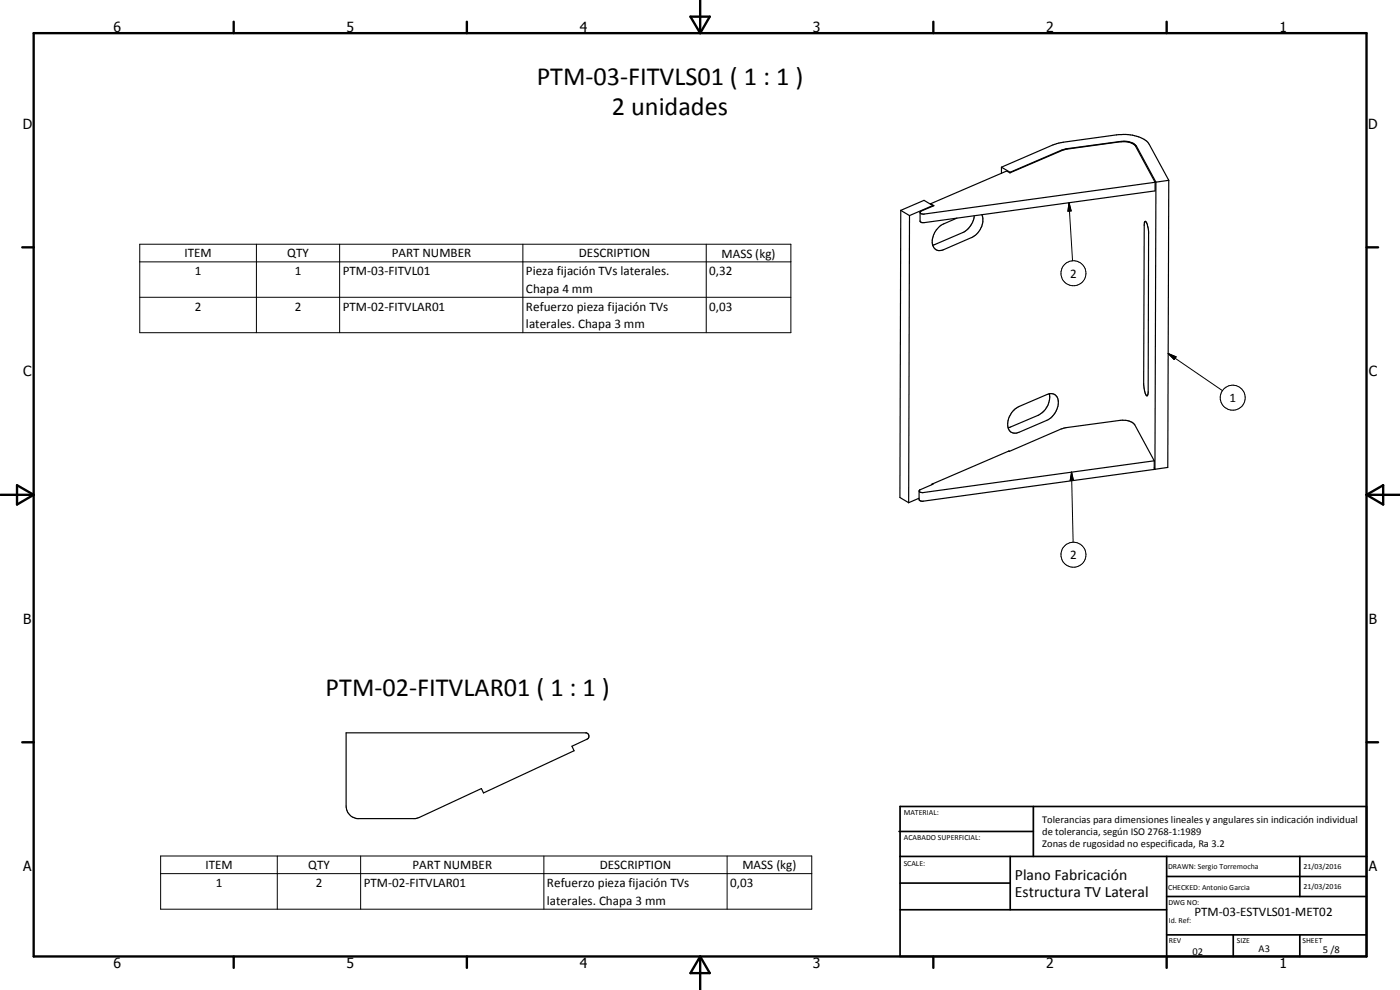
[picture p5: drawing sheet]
<svg xmlns="http://www.w3.org/2000/svg" width="420mm" height="297mm" viewBox="0 0 420 297" stroke-linecap="round" stroke-linejoin="round" font-family="sans-serif">
<defs><g id="words">
<g font-size="7.9">
<text x="161.1" y="25.4">PTM-03-FITVLS01 ( 1 : 1 )</text>
<text x="183.6" y="34.4">2 unidades</text>
<text x="97.7" y="208.8">PTM-02-FITVLAR01 ( 1 : 1 )</text>
</g>
<g font-size="4.7">
<text x="304.6" y="263.9">Plano Fabricación</text>
<text x="304.6" y="269.3">Estructura TV Lateral</text>
</g>
<g font-size="4.2">
<text x="34" y="9.6">6</text>
<text x="104" y="9.6">5</text>
<text x="174" y="9.6">4</text>
<text x="244" y="9.6">3</text>
<text x="314" y="9.6">2</text>
<text x="384" y="9.6">1</text>
<text x="6.8" y="38.7">D</text>
<text x="410.6" y="38.7">D</text>
<text x="7" y="112.9">C</text>
<text x="410.8" y="112.9">C</text>
<text x="7" y="187.1">B</text>
<text x="410.8" y="187.1">B</text>
<text x="7" y="261.4">A</text>
<text x="410.8" y="261.4">A</text>
<text x="34" y="290.4">6</text>
<text x="104" y="290.4">5</text>
<text x="174" y="290.4">4</text>
<text x="244" y="290.4">3</text>
<text x="314" y="290.4">2</text>
<text x="384" y="290.4">1</text>
</g>
<g font-size="3.9">
<text x="55.4" y="77.2">ITEM</text>
<text x="86.2" y="77.2">QTY</text>
<text x="117.5" y="77.2">PART NUMBER</text>
<text x="173.7" y="77.2">DESCRIPTION</text>
<text x="216.5" y="77.3">MASS (kg)</text>
<text x="58.5" y="82.5">1</text>
<text x="88.5" y="82.5">1</text>
<text x="102.9" y="82.5">PTM-03-FITVL01</text>
<text x="157.8" y="82.6">Pieza fijación TVs laterales.</text>
<text x="212.8" y="82.5">0,32</text>
<text x="321.2" y="83.3">2</text>
<text x="157.8" y="87.9">Chapa 4 mm</text>
<text x="58.5" y="93.2">2</text>
<text x="88.5" y="93.2">2</text>
<text x="102.9" y="93.2">PTM-02-FITVLAR01</text>
<text x="157.8" y="93.3">Refuerzo pieza fijación TVs</text>
<text x="212.8" y="93.2">0,03</text>
<text x="157.8" y="98.6">laterales. Chapa 3 mm</text>
<text x="369" y="120.6">1</text>
<text x="321.2" y="167.7">2</text>
<text x="61.7" y="260.8">ITEM</text>
<text x="92.5" y="260.8">QTY</text>
<text x="123.8" y="260.8">PART NUMBER</text>
<text x="180" y="260.8">DESCRIPTION</text>
<text x="222.8" y="260.9">MASS (kg)</text>
<text x="64.8" y="266.1">1</text>
<text x="94.8" y="266.1">2</text>
<text x="109.2" y="266.1">PTM-02-FITVLAR01</text>
<text x="164.2" y="266.2">Refuerzo pieza fijación TVs</text>
<text x="219.1" y="266.1">0,03</text>
<text x="164.2" y="271.5">laterales. Chapa 3 mm</text>
<text x="358.5" y="275">PTM-03-ESTVLS01-MET02</text>
</g>
<g font-size="3.1">
<text x="312.7" y="246.8">Tolerancias para dimensiones lineales y angulares sin indicación individual</text>
<text x="312.7" y="250.4">de tolerancia, según ISO 2768-1:1989</text>
<text x="312.7" y="254">Zonas de rugosidad no especificada, Ra 3.2</text>
<text x="357.9" y="286.4">02</text>
<text x="377.7" y="285.6">A3</text>
<text x="397" y="285.9">5 /8</text>
</g>
<g font-size="2.4">
<text x="271.2" y="244.4">MATERIAL:</text>
<text x="271.3" y="252">ACABADO SUPERFICIAL:</text>
<text x="271.2" y="259.7">SCALE:</text>
<text x="350.6" y="260.8">DRAWN: Sergio Torremocha</text>
<text x="391.2" y="260.6">21/03/2016</text>
<text x="350.6" y="267">CHECKED: Antonio Garcia</text>
<text x="391.2" y="266.7">21/03/2016</text>
<text x="350.6" y="271.4">DWG NO:</text>
<text x="350.8" y="276.9">Id. Ref:</text>
<text x="350.8" y="282.8">REV</text>
<text x="371.2" y="282.9">SIZE</text>
<text x="390.9" y="282.9">SHEET</text>
</g>
</g></defs>
<g fill="none" stroke="#000" stroke-width=".35">
<path d="M300.6 50.2v1.8M300.6 50.2l2.5 1.5M300.6 50.2l16.5-7.1 18-2.6a11.1 11.1 0 0 1 9.6 2.5l6.1 11.1M303.1 51.9l-1-.6-22.8 9.8M303.1 51.9l16-6.9 17.5-2.5a4.5 4.5 0 0 1 4.2 1.4l5.9 10.8M303.1 51.7v.2M303.1 51.7l15.9-6.8 17.1-2.4a5.2 5.2 0 0 1 5 1.4l5.8 10.8M346.7 54.7v2.6l-70 9.5-.6-.4 .1-2.9 4.1-1.8-1-.6M346.7 54.7l-69.6 9.6-.7-.2-.3-.3M346.9 54.7l-.3 86.1M350.8 54.1l-3.9 .6M350.8 54.1l-.3 86.2-3.9 .5"/>
<path d="M270.3 63.1l2.7 1.6M270.3 63.1l-.2 86.2 2.6 1.5M273 64.7l-.3 86.1M279.3 61.1v.2M279.9 61.7l-2.6-1.6-7 3M279.9 61.7v.1M279.9 61.7l-6.9 3M287.2 65.4l-4 1.8a6 6 0 0 0-3.3 6.4M292.4 64.7a6.4 6.4 0 0 1-3.4 5.1l-9.1 3.8M294.7 64.4a5.8 5.8 0 0 1-3.2 6.9l-8.3 3.6a2.22 2.22 0 0 1-3.3-1.3M343.6 66.5l.1-.1a4.2 4.2 0 0 1 1 3l-.1 48.4-.3 .9a3.2 3.2 0 0 1-1-2.6l.1-48.7zM314.9 118.2a6.1 6.1 0 0 1-3.3 6.4l-9.1 3.8"/>
<path d="M302.7 135.4l16.5-6.9 16.7-2.3a5 5 0 0 1 4.7 1.3l5.8 10.8M302.8 135.4l-23.2 10M303.9 123.4l1.9-1.4 8.4-3.6a2.44 2.44 0 0 1 2.8 .4 2.44 2.44 0 0 1 .6 2.7 6.3 6.3 0 0 1-3.4 4.6l-8.4 3.6a2.32 2.32 0 0 1-2.6-.2 2.32 2.32 0 0 1-.8-2.4l.4-1.9zM346.4 138.3l-69.5 9.5-.5-.1a.42 .42 0 0 1-.5-.3 .42 .42 0 0 1 .3-.5l3.8-1.6-.1-.1M346.4 138.3v2.5l-69.5 9.6-.9-.2-.2-.3v-2.6M275.8 149.5l-3.1 1.3M346.4 140.4l.2 .4M103.9 219.9h72.1a1.04 1.04 0 0 1 .7 .9 1.04 1.04 0 0 1-.5 1l-4.5 2.1 .6 1.4-27.2 12.6-.6-1.3-18.7 8.7-1.2 .3h-17.4a3.8 3.8 0 0 1-3.3-3.7z"/>
</g>
<g fill="none" stroke="#000" stroke-width=".71">
<path d="M10.1 9.9h400v277.1h-400zM70.1 6.5v3.4M140.1 6.5v3.4M207.2 5h5.8l-2.9 4.9zM210.1 0v9.9M280.1 6.5v3.4M350.1 6.5v3.4M6.7 74.2h3.4M410.1 74.2h3.5M.1 148.5h10M5.1 145.6l5 2.9-5 2.9zM410.1 148.5h10"/>
<path d="M410.1 148.5l5-2.9v5.8zM6.7 222.7h3.4M410.1 222.7h3.5M70.1 287v3.4M140.1 287v3.4M210.1 287v10M210.1 287l2.9 5h-5.8zM280.1 287v3.4M350.1 287v3.4"/>
</g>
<g fill="none" stroke="#000" stroke-width=".51">
<path d="M269.8 249.5h40.3M270.1 242h140v45h-140zM270.1 257h140M303.2 257v16M310.1 242v15M350.1 257v30M390.1 257v12M270.1 265h33.1M270.1 273h80M350.1 269h60M350.1 263h60M350.1 280.5h60"/>
<path d="M370.1 280.5v6.5M390.1 280.5v6.5"/>
</g>
<g fill="none" stroke="#000" stroke-width=".3">
<path d="M41.9 73.3h195.5v26.5h-195.5zM41.9 78.6h195.5M77 73.3v26.5M101.9 73.3v26.5M156.9 73.3v26.5M212 73.3v26.5M320.8 60.8l.7 2.5-1 .1zM320.8 60.8l1.1 17.5M41.9 89.2h195.5M350.6 106.1l2.4 1-.6 .8zM350.6 106.1l16.3 11.1M321.6 141.6l.5 2.5-.9 .1z"/>
<path d="M321.6 141.6l.5 21.1M48.2 256.8h195.4v16h-195.4zM83.2 256.8v16M108.2 256.8v16M163.2 256.8v16M218.2 256.8v16M48.2 262.1h195.4"/>
<circle cx="322.2" cy="82" r="3.8"/>
<circle cx="370" cy="119.3" r="3.7"/>
<circle cx="322.1" cy="166.5" r="3.8"/>
</g>
<path d="M320.8 60.8l.7 2.5-1 .1zM350.6 106.1l2.4 1-.6 .8zM321.6 141.6l.5 2.5-.9 .1z" fill="#000"/>
<use href="#words"/>
</svg>
